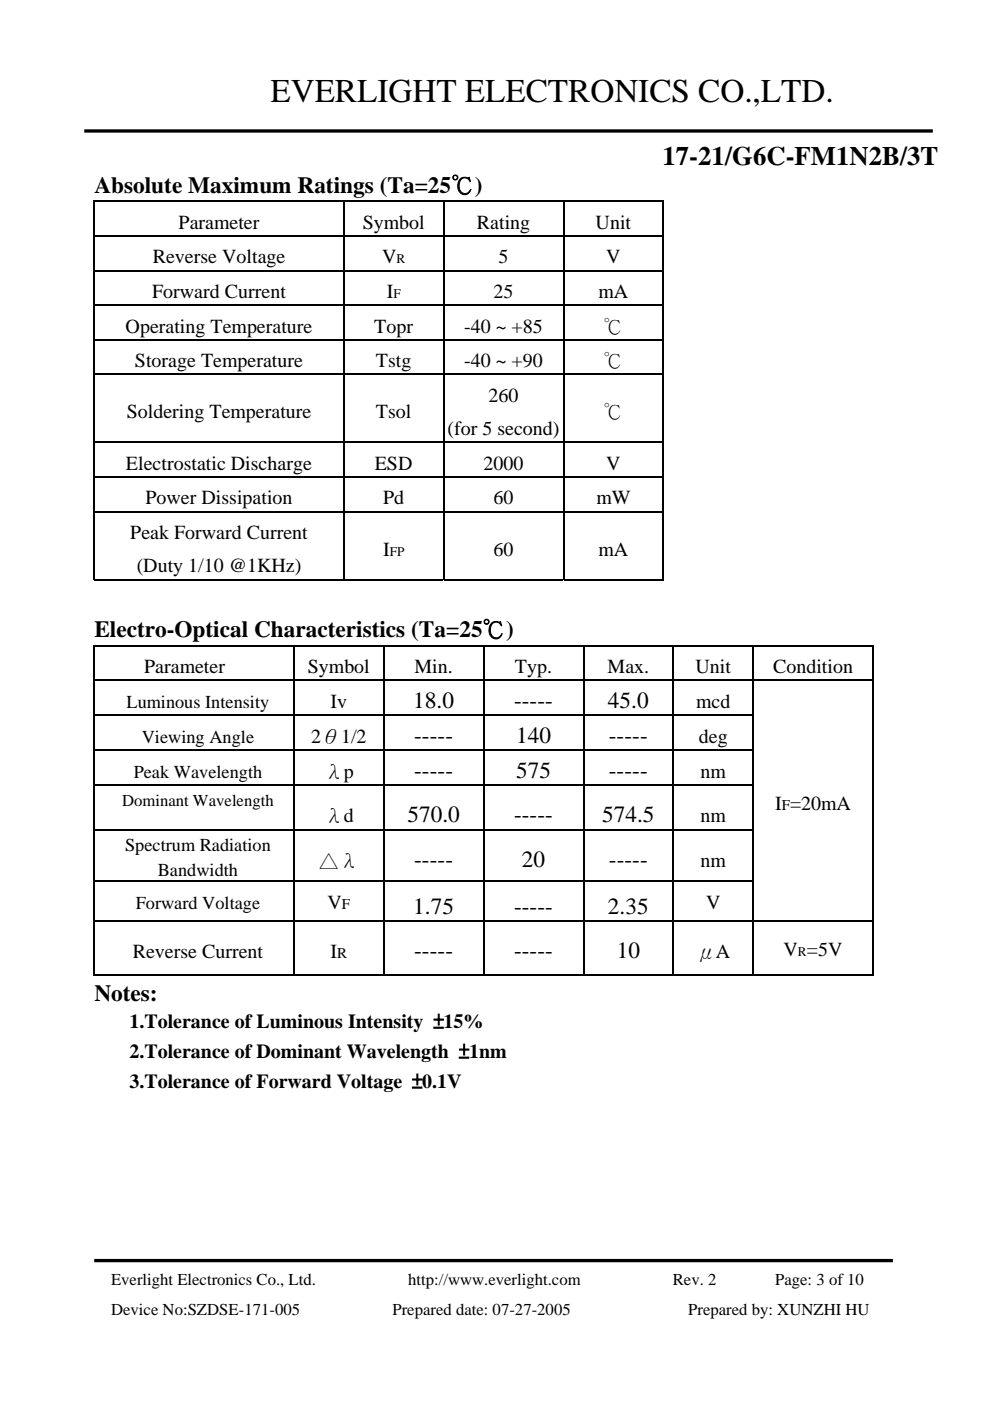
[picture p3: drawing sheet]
<svg xmlns="http://www.w3.org/2000/svg" width="210mm" height="297mm" viewBox="0 0 210 297" stroke-linecap="round" stroke-linejoin="round" font-family="sans-serif">
<defs><g id="words">
<text font-size="7" x="57.3" y="21.6">EVERLIGHT ELECTRONICS CO.,LTD.</text>
<text font-size="5.7" x="140.5" y="34.9">17-21/G6C-FM1N2B/3T</text>
<g font-size="4.9">
<text x="20" y="40.8">Absolute Maximum Ratings (Ta=25℃)</text>
<text x="20" y="135">Electro-Optical Characteristics (Ta=25℃)</text>
<text x="87.6" y="150.1">18.0</text>
<text x="109" y="150.1">-----</text>
<text x="128.9" y="150.1">45.0</text>
<text x="87.8" y="157.5">-----</text>
<text x="109.4" y="157.5">140</text>
<text x="129.1" y="157.5">-----</text>
<text x="87.8" y="164.9">-----</text>
<text x="109.4" y="164.9">575</text>
<text x="129.1" y="164.9">-----</text>
<text x="86.4" y="174.3">570.0</text>
<text x="109" y="174.3">-----</text>
<text x="127.7" y="174.3">574.5</text>
<text x="87.8" y="183.9">-----</text>
<text x="110.6" y="183.9">20</text>
<text x="129.1" y="183.9">-----</text>
<text x="87.6" y="193.7">1.75</text>
<text x="109" y="193.7">-----</text>
<text x="128.9" y="193.7">2.35</text>
<text x="87.8" y="203.1">-----</text>
<text x="109" y="203.1">-----</text>
<text x="130.8" y="203.1">10</text>
<text x="20" y="212.1">Notes:</text>
</g>
<g font-size="4.2">
<text x="37.9" y="48.5">Parameter</text>
<text x="76.9" y="48.5">Symbol</text>
<text x="101.1" y="48.5">Rating</text>
<text x="126.3" y="48.5">Unit</text>
<text x="32.4" y="55.8">Reverse Voltage</text>
<text x="81" y="55.8">V</text>
<text x="105.7" y="55.8">5</text>
<text x="128.5" y="55.8">V</text>
<text x="32.3" y="63.2">Forward Current</text>
<text x="82" y="63.2">I</text>
<text x="104.6" y="63.2">25</text>
<text x="126.9" y="63.2">mA</text>
<text x="26.6" y="70.5">Operating Temperature</text>
<text x="79.4" y="70.5">Topr</text>
<text x="98.4" y="70.5">-40 ~ +85</text>
<text x="127.9" y="70.5">℃</text>
<text x="28.6" y="77.9">Storage Temperature</text>
<text x="79.7" y="77.9">Tstg</text>
<text x="98.4" y="77.9">-40 ~ +90</text>
<text x="127.9" y="77.9">℃</text>
<text x="26.9" y="88.7">Soldering Temperature</text>
<text x="79.7" y="88.7">Tsol</text>
<text x="103.6" y="85.2">260</text>
<text x="127.9" y="88.7">℃</text>
<text x="94.9" y="92.2">(for 5 second)</text>
<text x="26.7" y="99.6">Electrostatic Discharge</text>
<text x="79.4" y="99.6">ESD</text>
<text x="102.5" y="99.6">2000</text>
<text x="128.5" y="99.6">V</text>
<text x="30.8" y="106.9">Power Dissipation</text>
<text x="81.2" y="106.9">Pd</text>
<text x="104.6" y="106.9">60</text>
<text x="126.4" y="106.9">mW</text>
<text x="27.6" y="114.3">Peak Forward Current</text>
<text x="81.2" y="117.8">I</text>
<text x="104.6" y="117.8">60</text>
<text x="126.9" y="117.8">mA</text>
<text x="29" y="121.3">(Duty 1/10 @1KHz)</text>
<text x="30.6" y="142.7">Parameter</text>
<text x="65.3" y="142.7">Symbol</text>
<text x="87.9" y="142.7">Min.</text>
<text x="109.2" y="142.7">Typ.</text>
<text x="128.8" y="142.7">Max.</text>
<text x="147.4" y="142.7">Unit</text>
<text x="163.9" y="142.7">Condition</text>
<text x="70.1" y="150.1">Iv</text>
<text x="147.6" y="150.1">mcd</text>
<text x="66" y="157.5">2θ1/2</text>
<text x="148.2" y="157.5">deg</text>
<text x="68.7" y="164.9">λp</text>
<text x="148.5" y="164.9">nm</text>
<text x="164.3" y="171.7">I =20mA</text>
<text x="68.7" y="174.3">λd</text>
<text x="148.5" y="174.3">nm</text>
<text x="67.6" y="183.9">△λ</text>
<text x="148.5" y="183.9">nm</text>
<text x="69.4" y="192.6">V</text>
<text x="149.7" y="192.6">V</text>
<text x="28.1" y="203.1">Reverse Current</text>
<text x="70.1" y="203.1">I</text>
<text x="147.6" y="203.1">μA</text>
<text x="166.1" y="202.8">V =5V</text>
<text x="27.4" y="218.1">1.Tolerance of Luminous Intensity ±15%</text>
<text x="27.4" y="224.4">2.Tolerance of Dominant Wavelength ±1nm</text>
<text x="27.4" y="230.8">3.Tolerance of Forward Voltage ±0.1V</text>
</g>
<g font-size="3.9">
<text x="26.8" y="150.1">Luminous Intensity</text>
<text x="30.1" y="157.5">Viewing Angle</text>
<text x="28.3" y="164.9">Peak Wavelength</text>
<text x="26.5" y="180.3">Spectrum Radiation</text>
<text x="33.4" y="185.6">Bandwidth</text>
<text x="28.8" y="192.6">Forward Voltage</text>
</g>
<g font-size="3.5">
<text x="25.9" y="170.8">Dominant Wavelength</text>
<text x="23.6" y="272.4">Everlight Electronics Co., Ltd.</text>
<text x="86.6" y="272.4">http://www.everlight.com</text>
<text x="142.6" y="272.4">Rev. 2</text>
<text x="164.3" y="272.4">Page: 3 of 10</text>
<text x="23.6" y="278.7">Device No:SZDSE-171-005</text>
<text x="83.2" y="278.7">Prepared date: 07-27-2005</text>
<text x="145.9" y="278.7">Prepared by: XUNZHI HU</text>
</g>
<g font-size="3.2">
<text x="165.8" y="171.7">F</text>
<text x="72.5" y="192.6">F</text>
<text x="71.5" y="203.1">R</text>
</g>
<g font-size="2.8">
<text x="84.1" y="55.8">R</text>
<text x="83.4" y="63.2">F</text>
<text x="82.6" y="117.8">FP</text>
<text x="169.2" y="202.8">R</text>
</g>
</g></defs>
<path d="M17.9 27.8h179.9M20 267.3h169.3" fill="none" stroke="#000" stroke-width=".71" stroke-linecap="butt"/>
<g fill="#000">
<path d="M19.9 42.5h.2v.3h-.2zM19.9 49.9h.2v.3h-.2zM19.9 57.2h.2v.3h-.2zM72.8 42.5h.2v.3h-.2zM72.8 49.9h.2v.3h-.2zM72.8 57.2h.2v.3h-.2zM94 42.5h.2v.3h-.2zM94 49.9h.2v.3h-.2zM94 57.2h.2v.3h-.2zM119.4 42.5h.2v.3h-.2zM119.4 49.9h.2v.3h-.2zM119.4 57.2h.2v.3h-.2z"/>
<path d="M140.5 42.5h.3v.3h-.3zM140.5 49.9h.3v.3h-.3zM140.5 57.2h.3v.3h-.3zM19.9 64.6h.2v.3h-.2zM19.9 71.9h.2v.3h-.2zM19.9 79.3h.2v.2h-.2zM72.8 64.6h.2v.3h-.2zM72.8 71.9h.2v.3h-.2zM72.8 79.3h.2v.2h-.2zM94 64.6h.2v.3h-.2zM94 71.9h.2v.3h-.2zM94 79.3h.2v.2h-.2z"/>
<path d="M119.4 64.6h.2v.3h-.2zM119.4 71.9h.2v.3h-.2zM119.4 79.3h.2v.2h-.2zM140.5 64.6h.3v.3h-.3zM140.5 71.9h.3v.3h-.3zM140.5 79.3h.3v.2h-.3zM19.9 93.7h.2v.2h-.2zM72.8 93.7h.2v.2h-.2zM94 93.7h.2v.2h-.2zM119.4 93.7h.2v.2h-.2zM140.5 93.7h.3v.2h-.3zM19.9 101h.2v.3h-.2z"/>
<path d="M19.9 108.4h.2v.2h-.2zM72.8 101h.2v.3h-.2zM72.8 108.4h.2v.2h-.2zM94 101h.2v.3h-.2zM94 108.4h.2v.2h-.2zM119.4 101h.2v.3h-.2zM119.4 108.4h.2v.2h-.2zM140.5 101h.3v.3h-.3zM140.5 108.4h.3v.2h-.3zM19.9 136.7h.2v.3h-.2zM62.2 136.7h.3v.3h-.3zM81.3 136.7h.2v.3h-.2z"/>
<path d="M102.4 136.7h.3v.3h-.3zM123.6 136.7h.2v.3h-.2zM140.5 122.7h.3v.3h-.3zM142.6 136.7h.3v.3h-.3zM159.6 136.7h.2v.3h-.2zM185 136.7h.2v.3h-.2zM19.8 144.1h.4v.3h-.4zM19.8 151.5h.4v.3h-.4zM19.9 151.8l.2 .1zM19.9 158.9h.2v.3h-.2zM62.2 144.1h.3v.3h-.3zM62.2 151.5h.3v.3h-.3z"/>
<path d="M62.2 151.8l.3 .1zM62.2 158.9h.3v.3h-.3zM81.3 144.1h.2v.3h-.2zM81.3 151.5h.2v.4h-.2zM81.3 158.9h.2v.3h-.2zM102.4 144.1h.3v.3h-.3zM102.4 151.5h.3v.4h-.3zM102.4 158.9h.3v.3h-.3zM123.6 144.1h.2v.3h-.2zM123.6 151.5h.2v.4h-.2zM123.6 158.9h.2v.3h-.2zM142.6 144.1h.3v.3h-.3z"/>
<path d="M142.6 151.5h.3v.4h-.3zM142.6 158.9h.3v.3h-.3zM159.6 144.1h.2v.3h-.2zM159.6 151.5h.2v.4h-.2zM159.6 158.9h.2v.3h-.2zM185 144.1h.2v.3h-.2zM185 151.5h.2v.4h-.2zM185 158.9h.2v.3h-.2zM19.9 166.3h.2v.3h-.2zM19.9 175.7h.2v.4h-.2zM62.2 166.3h.3v.3h-.3zM62.2 175.7h.3v.4h-.3z"/>
<path d="M81.3 166.3h.2v.3h-.2zM81.3 175.7h.2v.4h-.2zM102.4 166.3h.3v.3h-.3zM102.4 175.7h.3v.4h-.3zM123.6 166.3h.2v.3h-.2zM123.6 175.7h.2v.4h-.2zM142.6 166.3h.3v.3h-.3zM142.6 175.7h.3v.4h-.3zM159.6 166.3h.2v.3h-.2zM159.6 175.7h.2v.4h-.2zM185 166.3h.2v.3h-.2zM185 175.7h.2v.4h-.2z"/>
<path d="M19.9 186.7h.2v.3h-.2zM19.9 195.1h.2v.3h-.2zM62.2 186.7h.3v.3h-.3zM62.2 195.1h.3v.3h-.3zM81.3 186.7h.2v.3h-.2zM81.3 195.1h.2v.3h-.2zM102.4 186.7h.3v.3h-.3zM102.4 195.1h.3v.3h-.3zM123.6 186.7h.2v.3h-.2zM123.6 195.1h.2v.3h-.2zM142.6 186.7h.3v.3h-.3zM142.6 195.1h.3v.3h-.3z"/>
<path d="M159.6 186.7h.2v.3h-.2zM159.6 195.1h.2v.3h-.2zM185 186.7h.2v.3h-.2zM185 195.1h.2v.3h-.2zM185 206.6h.2v.2h-.2z"/>
</g>
<g fill="none" stroke="#000" stroke-width=".25">
<path d="M19.9 42.7h52.9M20 42.8v7.1M20 50.2v7M20 57.5v7.1M20.1 50h52.7M20.1 57.4h52.7M72.9 42.8v7.1M72.9 50.2v7M72.9 57.5v7.1M73 42.7h21M73 50h21M73 57.4h21"/>
<path d="M94.1 42.8v7.1M94.1 50.2v7M94.1 57.5v7.1M94.2 42.7h25.2M94.2 50h25.2M94.2 57.4h25.2M119.5 42.8v7.1M119.5 50.2v7M119.5 57.5v7.1M119.6 42.7h20.9M119.6 50h20.9M119.6 57.4h20.9"/>
<path d="M140.7 42.8v7.1M140.7 50.2v7M140.7 57.5v7.1M20 64.9v7M20 72.2v7.1M20 79.5v14.2M20.1 64.7h52.7M20.1 72.1h52.7M20.1 79.4h52.7M72.9 64.9v7M72.9 72.2v7.1M72.9 79.5v14.2"/>
<path d="M73 64.7h21M73 72.1h21M73 79.4h21M94.1 64.9v7M94.1 72.2v7.1M94.1 79.5v14.2M94.2 64.7h25.2M94.2 72.1h25.2M94.2 79.4h25.2M119.5 64.9v7M119.5 72.2v7.1M119.5 79.5v14.2"/>
<path d="M119.6 64.7h20.9M119.6 72.1h20.9M119.6 79.4h20.9M140.7 64.9v7M140.7 72.2v7.1M140.7 79.5v14.2M20 93.9v7.1M20.1 93.8h52.7M72.9 93.9v7.1M73 93.8h21M94.1 93.9v7.1M94.2 93.8h25.2"/>
<path d="M119.5 93.9v7.1M119.6 93.8h20.9M140.7 93.9v7.1M20 101.3v7.1M20 108.6v14.4M20.1 101.1h52.7M20.1 108.5h52.7M72.9 101.3v7.1M72.9 108.6v14.4M73 101.1h21M73 108.5h21M94.1 101.3v7.1"/>
<path d="M94.1 108.6v14.4M94.2 101.1h25.2M94.2 108.5h25.2M119.5 101.3v7.1M119.5 108.6v14.4M119.6 101.1h20.9M119.6 108.5h20.9M140.7 101.3v7.1M140.7 108.6v14.4M19.9 122.9h52.9M19.9 136.9h42.3M20 137v7.1"/>
<path d="M62.3 137v7.1M62.5 136.9h18.8M73 122.9h21M81.4 137v7.1M81.5 136.9h20.9M94.2 122.9h25.2M102.6 137v7.1M102.7 136.9h20.9M119.6 122.9h20.9M123.7 137v7.1M123.8 136.9h18.8M142.8 137v7.1"/>
<path d="M142.9 136.9h16.7M159.7 137v7.1M159.8 136.9h25.2M185.1 137v7.1M20 151.9v7M20 159.2v7.1M20.1 159.1h42.1M62.3 151.9v7M62.3 159.2v7.1M62.5 159.1h18.8M62.5 144.2h18.8M62.5 151.6h18.8"/>
<path d="M81.4 144.4v7.1M81.4 151.9v7M81.4 159.2v7.1M81.5 144.2h20.9M81.5 151.6h20.9M81.5 159.1h20.9M102.6 144.4v7.1M102.6 151.9v7M102.6 159.2v7.1M102.7 144.2h20.9M102.7 151.6h20.9M102.7 159.1h20.9"/>
<path d="M123.7 144.4v7.1M123.7 151.9v7M123.7 159.2v7.1M123.8 144.2h18.8M123.8 151.6h18.8M123.8 159.1h18.8M142.8 144.4v7.1M142.8 151.9v7M142.8 159.2v7.1M142.9 144.2h16.7M142.9 151.6h16.7M142.9 159.1h16.7"/>
<path d="M159.7 144.4v7.1M159.7 151.9v7M159.7 159.2v7.1M159.8 144.2h25.2M185.1 144.4v7.1M185.1 151.9v7M185.1 159.2v7.1M20 166.6v9.1M20 176.1v10.6M20.1 166.4h42.1M62.3 166.6v9.1M62.3 176.1v10.6"/>
<path d="M62.5 166.4h18.8M62.5 175.9h18.8M81.4 166.6v9.1M81.4 176.1v10.6M81.5 166.4h20.9M81.5 175.9h20.9M102.6 166.6v9.1M102.6 176.1v10.6M102.7 166.4h20.9M102.7 175.9h20.9M123.7 166.6v9.1M123.7 176.1v10.6"/>
<path d="M123.8 166.4h18.8M123.8 175.9h18.8M142.8 166.6v9.1M142.8 176.1v10.6M142.9 166.4h16.7M142.9 175.9h16.7M159.7 166.6v9.1M159.7 176.1v10.6M185.1 166.6v9.1M185.1 176.1v10.6M20 187v8.1M20 195.4v11.4"/>
<path d="M20.1 186.8h42.1M20.1 195.2h42.1M62.3 187v8.1M62.3 195.4v11.4M62.5 186.8h18.8M62.5 195.2h18.8M81.4 187v8.1M81.4 195.4v11.4M81.5 186.8h20.9M81.5 195.2h20.9M102.6 187v8.1M102.6 195.4v11.4"/>
<path d="M102.7 186.8h20.9M102.7 195.2h20.9M123.7 187v8.1M123.7 195.4v11.4M123.8 186.8h18.8M123.8 195.2h18.8M142.8 187v8.1M142.8 195.4v11.4M142.9 186.8h16.7M142.9 195.2h16.7M159.7 187v8.1M159.7 195.4v11.4"/>
<path d="M159.8 195.2h25.2M185.1 187v8.1M185.1 195.4v11.4M19.9 206.7h42.3M62.5 206.7h18.8M81.5 206.7h20.9M102.7 206.7h20.9M123.8 206.7h18.8M142.9 206.7h16.7M159.8 206.7h25.2"/>
</g>
<path d="M19.8 144.3h42.4M19.8 151.7h42.4M20 144.4v7.1M62.3 144.4v7.1M20.1 175.9h42.1" fill="none" stroke="#000" stroke-width=".34"/>
<use href="#words"/>
</svg>
